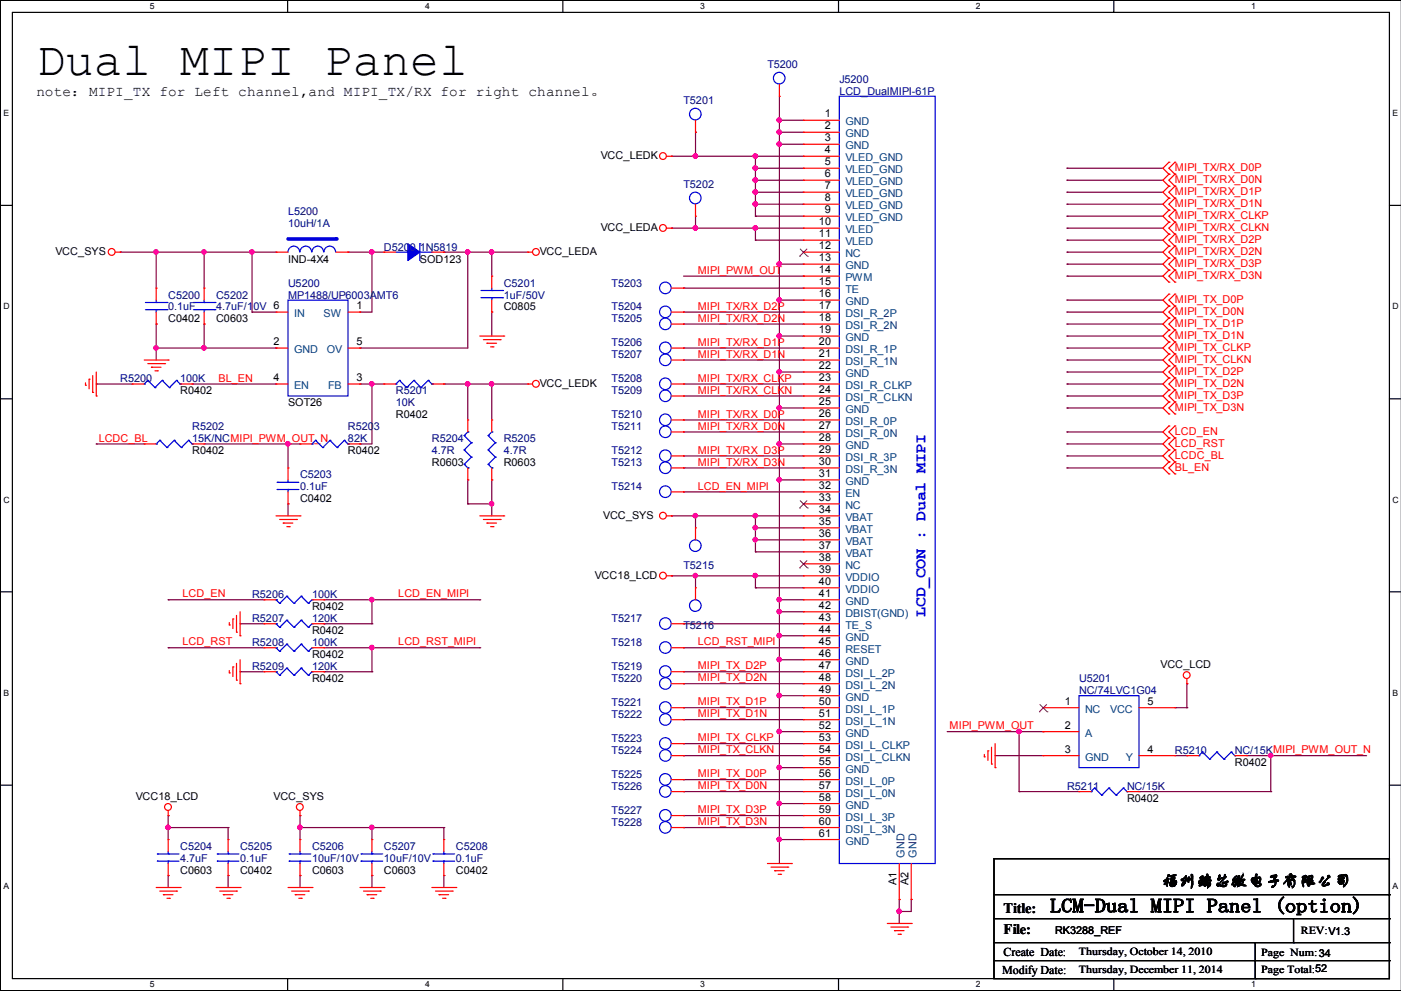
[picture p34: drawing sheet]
<svg xmlns="http://www.w3.org/2000/svg" width="297mm" height="210mm" viewBox="0 0 297 210" stroke-linecap="round" stroke-linejoin="round" font-family="sans-serif">
<defs><g id="words">
<text font-size="10.2" x="7.7" y="15.8">Dual MIPI Panel</text>
<text font-size="4.1" x="222.6" y="193.3">LCM-Dual MIPI Panel (option)</text>
<text font-size="3.6" x="246.2" y="187.7">福州瑞芯微电子有限公司</text>
<text font-size="3.4" fill="#00f" x="196.2" y="130.6" transform="rotate(-90 196.2 130.6)">LCD_CON : Dual MIPI</text>
<g font-size="3">
<text x="7.7" y="20.3">note：MIPI_TX for Left channel,and MIPI_TX/RX for right channel。</text>
<text x="212.7" y="193.4">Title:</text>
<text x="212.7" y="198">File:</text>
</g>
<g font-size="2.5">
<text x="212.7" y="202.5">Create Date:</text>
<text x="212.4" y="206.3">Modify Date:</text>
</g>
<g font-size="2.3" fill="#000080">
<text x="162.7" y="14.5">T5200</text>
<text x="177.9" y="17.5">J5200</text>
<text x="144.9" y="22.1">T5201</text>
<text x="177.9" y="20.1">LCD_DualMIPI-61P</text>
<text x="144.9" y="39.9">T5202</text>
<text x="61" y="45.5">L5200</text>
<text x="61" y="48">10uH/1A</text>
<text x="81.4" y="53.1">D5200 1N5819</text>
<text x="35.6" y="63.2">C5200</text>
<text x="35.6" y="65.8">0.1uF</text>
<text x="45.8" y="63.2">C5202</text>
<text x="45.8" y="65.8">4.7uF/10V 6</text>
<text x="61" y="60.7">U5200</text>
<text x="61" y="63.2">MP1488/UP6003AMT6</text>
<text x="106.8" y="60.7">C5201</text>
<text x="106.8" y="63.2">1uF/50V</text>
<text x="129.6" y="60.7">T5203</text>
<text x="129.6" y="65.8">T5204</text>
<text x="129.6" y="68.3">T5205</text>
<text x="129.6" y="73.4">T5206</text>
<text x="129.6" y="75.9">T5207</text>
<text x="25.5" y="81">R5200</text>
<text x="38.2" y="81">100K</text>
<text x="83.9" y="83.6">R5201</text>
<text x="129.6" y="81">T5208</text>
<text x="129.6" y="83.6">T5209</text>
<text x="83.9" y="86.1">10K</text>
<text x="129.6" y="88.6">T5210</text>
<text x="40.7" y="91.2">R5202</text>
<text x="40.7" y="93.7">15K/NCMIPI_PWM_OUT_N</text>
<text x="73.7" y="91.2">R5203</text>
<text x="73.7" y="93.7">82K</text>
<text x="91.5" y="93.7">R5204</text>
<text x="106.8" y="93.7">R5205</text>
<text x="129.6" y="91.2">T5211</text>
<text x="63.6" y="101.3">C5203</text>
<text x="91.5" y="96.3">4.7R</text>
<text x="106.8" y="96.3">4.7R</text>
<text x="129.6" y="96.3">T5212</text>
<text x="129.6" y="98.8">T5213</text>
<text x="63.6" y="103.9">0.1uF</text>
<text x="129.6" y="103.9">T5214</text>
<text x="144.9" y="120.7">T5215</text>
<text x="53.4" y="126.7">R5206</text>
<text x="53.4" y="131.8">R5207</text>
<text x="66.1" y="126.7">100K</text>
<text x="66.1" y="131.8">120K</text>
<text x="129.6" y="131.8">T5217</text>
<text x="53.4" y="136.9">R5208</text>
<text x="66.1" y="136.9">100K</text>
<text x="129.6" y="136.9">T5218</text>
<text x="144.9" y="133.3">T5216</text>
<text x="53.4" y="142">R5209</text>
<text x="66.1" y="142">120K</text>
<text x="129.6" y="142">T5219</text>
<text x="129.6" y="149.6">T5221</text>
<text x="129.6" y="144.5">T5220</text>
<text x="228.7" y="144.5">U5201</text>
<text x="228.7" y="147.1">NC/74LVC1G04</text>
<text x="129.6" y="152.1">T5222</text>
<text x="129.6" y="159.8">T5224</text>
<text x="129.6" y="157.2">T5223</text>
<text x="249" y="159.8">R5210</text>
<text x="261.7" y="159.8">NC/15KMIPI_PWM_OUT_N</text>
<text x="129.6" y="167.4">T5226</text>
<text x="129.6" y="164.8">T5225</text>
<text x="226.2" y="167.4">R5211</text>
<text x="238.9" y="167.4">NC/15K</text>
<text x="129.6" y="172.5">T5227</text>
<text x="129.6" y="175">T5228</text>
<text x="38.2" y="180.1">C5204</text>
<text x="38.2" y="182.6">4.7uF</text>
<text x="50.9" y="180.1">C5205</text>
<text x="50.9" y="182.6">0.1uF</text>
<text x="66.1" y="180.1">C5206</text>
<text x="66.1" y="182.6">10uF/10V</text>
<text x="81.4" y="180.1">C5207</text>
<text x="81.4" y="182.6">10uF/10V</text>
<text x="96.6" y="180.1">C5208</text>
<text x="96.6" y="182.6">0.1uF</text>
</g>
<g font-size="2.3">
<text x="174.8" y="24.9">1</text>
<text x="174.8" y="27.4">2</text>
<text x="174.8" y="30">3</text>
<text x="127.3" y="33.8">VCC_LEDK</text>
<text x="174.8" y="32.5">4</text>
<text x="174.8" y="35.1">5</text>
<text x="174.8" y="37.6">6</text>
<text x="174.8" y="40.1">7</text>
<text x="173.6" y="47.8">10</text>
<text x="174.8" y="42.7">8</text>
<text x="174.8" y="45.2">9</text>
<text x="127.3" y="49">VCC_LEDA</text>
<text x="173.6" y="50.3">11</text>
<text x="173.6" y="52.8">12</text>
<text x="11.8" y="54.1">VCC_SYS</text>
<text x="61" y="55.6">IND-4X4</text>
<text x="89" y="55.6">SOD123</text>
<text x="114.4" y="54.1">VCC_LEDA</text>
<text x="173.6" y="55.4">13</text>
<text x="173.6" y="57.9">14</text>
<text x="75.5" y="65.5">1</text>
<text x="106.8" y="65.8">C0805</text>
<text x="173.6" y="60.5">15</text>
<text x="173.6" y="63">16</text>
<text x="173.6" y="65.5">17</text>
<text x="35.6" y="68.3">C0402</text>
<text x="45.8" y="68.3">C0603</text>
<text x="173.6" y="68.1">18</text>
<text x="173.6" y="70.6">19</text>
<text x="58" y="73.2">2</text>
<text x="75.5" y="73.2">5</text>
<text x="173.6" y="73.2">20</text>
<text x="173.6" y="75.7">21</text>
<text x="38.2" y="83.6">R0402</text>
<text x="58" y="80.8">4</text>
<text x="75.5" y="80.8">3</text>
<text x="114.4" y="82">VCC_LEDK</text>
<text x="173.6" y="78.2">22</text>
<text x="173.6" y="80.8">23</text>
<text x="173.6" y="83.3">24</text>
<text x="61" y="86.1">SOT26</text>
<text x="83.9" y="88.6">R0402</text>
<text x="173.6" y="85.9">25</text>
<text x="173.6" y="88.4">26</text>
<text x="173.6" y="90.9">27</text>
<text x="173.6" y="93.5">28</text>
<text x="40.7" y="96.3">R0402</text>
<text x="73.7" y="96.3">R0402</text>
<text x="91.5" y="98.8">R0603</text>
<text x="106.8" y="98.8">R0603</text>
<text x="173.6" y="96">29</text>
<text x="173.6" y="98.6">30</text>
<text x="173.6" y="101.1">31</text>
<text x="63.6" y="106.4">C0402</text>
<text x="173.6" y="103.6">32</text>
<text x="173.6" y="106.2">33</text>
<text x="127.9" y="110">VCC_SYS</text>
<text x="173.6" y="108.7">34</text>
<text x="173.6" y="111.3">35</text>
<text x="173.6" y="113.8">36</text>
<text x="173.6" y="116.3">37</text>
<text x="173.6" y="118.9">38</text>
<text x="126.1" y="122.7">VCC18_LCD</text>
<text x="173.6" y="121.4">39</text>
<text x="173.6" y="124">40</text>
<text x="66.1" y="129.3">R0402</text>
<text x="173.6" y="126.5">41</text>
<text x="173.6" y="129">42</text>
<text x="173.6" y="131.6">43</text>
<text x="66.1" y="134.4">R0402</text>
<text x="173.6" y="134.1">44</text>
<text x="173.6" y="136.7">45</text>
<text x="66.1" y="139.4">R0402</text>
<text x="173.6" y="139.2">46</text>
<text x="173.6" y="141.7">47</text>
<text x="246" y="141.5">VCC_LCD</text>
<text x="66.1" y="144.5">R0402</text>
<text x="173.6" y="144.3">48</text>
<text x="173.6" y="146.8">49</text>
<text x="173.6" y="149.4">50</text>
<text x="225.7" y="149.4">1</text>
<text x="243.2" y="149.4">5</text>
<text x="173.6" y="151.9">51</text>
<text x="173.6" y="154.4">52</text>
<text x="225.7" y="154.4">2</text>
<text x="173.6" y="157">53</text>
<text x="173.6" y="159.5">54</text>
<text x="225.7" y="159.5">3</text>
<text x="243.2" y="159.5">4</text>
<text x="173.6" y="162.1">55</text>
<text x="173.6" y="164.6">56</text>
<text x="173.6" y="167.1">57</text>
<text x="261.7" y="162.3">R0402</text>
<text x="28.8" y="169.4">VCC18_LCD</text>
<text x="58" y="169.4">VCC_SYS</text>
<text x="173.6" y="169.7">58</text>
<text x="173.6" y="172.2">59</text>
<text x="238.9" y="169.9">R0402</text>
<text x="173.6" y="174.8">60</text>
<text x="173.6" y="177.3">61</text>
<text x="38.2" y="185.2">C0603</text>
<text x="50.9" y="185.2">C0402</text>
<text x="66.1" y="185.2">C0603</text>
<text x="81.4" y="185.2">C0603</text>
<text x="96.6" y="185.2">C0402</text>
<text x="190" y="187.5" transform="rotate(-90 190 187.5)">A1</text>
<text x="192.5" y="187.5" transform="rotate(-90 192.5 187.5)">A2</text>
<text x="223.6" y="197.9">RK3288_REF</text>
<text x="275.7" y="198">REV:V1.3</text>
<text x="228.7" y="202.3">Thursday, October 14, 2010</text>
<text x="267.3" y="202.5">Page Num:34</text>
<text x="228.7" y="206.1">Thursday, December 11, 2014</text>
<text x="267.3" y="206.1">Page Total:52</text>
</g>
<g font-size="2.3" fill="#004080">
<text x="179.2" y="26.6">GND</text>
<text x="179.2" y="29.1">GND</text>
<text x="179.2" y="31.7">GND</text>
<text x="179.2" y="34.2">VLED_GND</text>
<text x="179.2" y="36.7">VLED_GND</text>
<text x="179.2" y="39.3">VLED_GND</text>
<text x="179.2" y="41.8">VLED_GND</text>
<text x="179.2" y="44.4">VLED_GND</text>
<text x="179.2" y="46.9">VLED_GND</text>
<text x="179.2" y="49.4">VLED</text>
<text x="179.2" y="52">VLED</text>
<text x="179.2" y="54.5">NC</text>
<text x="179.2" y="57.1">GND</text>
<text x="179.2" y="59.6">PWM</text>
<text x="179.2" y="62.1">TE</text>
<text x="179.2" y="64.7">GND</text>
<text x="62.3" y="67.2">IN</text>
<text x="68.6" y="67.2">SW</text>
<text x="179.2" y="67.2">DSI_R_2P</text>
<text x="179.2" y="69.8">DSI_R_2N</text>
<text x="62.3" y="74.8">GND</text>
<text x="69.3" y="74.8">OV</text>
<text x="179.2" y="72.3">GND</text>
<text x="179.2" y="74.8">DSI_R_1P</text>
<text x="179.2" y="77.4">DSI_R_1N</text>
<text x="62.3" y="82.5">EN</text>
<text x="69.5" y="82.5">FB</text>
<text x="179.2" y="79.9">GND</text>
<text x="179.2" y="82.5">DSI_R_CLKP</text>
<text x="179.2" y="85">DSI_R_CLKN</text>
<text x="179.2" y="87.5">GND</text>
<text x="179.2" y="90.1">DSI_R_0P</text>
<text x="179.2" y="92.6">DSI_R_0N</text>
<text x="179.2" y="95.2">GND</text>
<text x="179.2" y="97.7">DSI_R_3P</text>
<text x="179.2" y="100.2">DSI_R_3N</text>
<text x="179.2" y="102.8">GND</text>
<text x="179.2" y="105.3">EN</text>
<text x="179.2" y="107.9">NC</text>
<text x="179.2" y="110.4">VBAT</text>
<text x="179.2" y="112.9">VBAT</text>
<text x="179.2" y="115.5">VBAT</text>
<text x="179.2" y="118">VBAT</text>
<text x="179.2" y="120.6">NC</text>
<text x="179.2" y="123.1">VDDIO</text>
<text x="179.2" y="125.6">VDDIO</text>
<text x="179.2" y="128.2">GND</text>
<text x="179.2" y="130.7">DBIST(GND)</text>
<text x="179.2" y="133.3">TE_S</text>
<text x="179.2" y="135.8">GND</text>
<text x="179.2" y="138.3">RESET</text>
<text x="179.2" y="140.9">GND</text>
<text x="179.2" y="143.4">DSI_L_2P</text>
<text x="179.2" y="146">DSI_L_2N</text>
<text x="179.2" y="148.5">GND</text>
<text x="179.2" y="151">DSI_L_1P</text>
<text x="179.2" y="153.6">DSI_L_1N</text>
<text x="230" y="151">NC</text>
<text x="235.3" y="151">VCC</text>
<text x="179.2" y="156.1">GND</text>
<text x="179.2" y="158.7">DSI_L_CLKP</text>
<text x="179.2" y="161.2">DSI_L_CLKN</text>
<text x="230" y="161.2">GND</text>
<text x="230" y="156.1">A</text>
<text x="238.6" y="161.2">Y</text>
<text x="179.2" y="163.7">GND</text>
<text x="179.2" y="166.3">DSI_L_0P</text>
<text x="179.2" y="168.8">DSI_L_0N</text>
<text x="179.2" y="171.4">GND</text>
<text x="179.2" y="173.9">DSI_L_3P</text>
<text x="179.2" y="176.4">DSI_L_3N</text>
<text x="179.2" y="179">GND</text>
<text x="191.7" y="181.7" transform="rotate(-90 191.7 181.7)">GND</text>
<text x="194.2" y="181.7" transform="rotate(-90 194.2 181.7)">GND</text>
</g>
<g font-size="2.3" fill="#f00">
<text x="249" y="36.3">MIPI_TX/RX_D0P</text>
<text x="249" y="38.9">MIPI_TX/RX_D0N</text>
<text x="249" y="41.4">MIPI_TX/RX_D1P</text>
<text x="249" y="43.9">MIPI_TX/RX_D1N</text>
<text x="249" y="46.5">MIPI_TX/RX_CLKP</text>
<text x="249" y="49">MIPI_TX/RX_CLKN</text>
<text x="249" y="51.6">MIPI_TX/RX_D2P</text>
<text x="147.9" y="58">MIPI_PWM_OUT</text>
<text x="249" y="56.6">MIPI_TX/RX_D3P</text>
<text x="249" y="54.1">MIPI_TX/RX_D2N</text>
<text x="249" y="59.2">MIPI_TX/RX_D3N</text>
<text x="147.9" y="65.6">MIPI_TX/RX_D2P</text>
<text x="249" y="64.3">MIPI_TX_D0P</text>
<text x="147.9" y="68.2">MIPI_TX/RX_D2N</text>
<text x="249" y="66.8">MIPI_TX_D0N</text>
<text x="249" y="69.3">MIPI_TX_D1P</text>
<text x="249" y="71.9">MIPI_TX_D1N</text>
<text x="147.9" y="73.2">MIPI_TX/RX_D1P</text>
<text x="147.9" y="75.8">MIPI_TX/RX_D1N</text>
<text x="249" y="74.4">MIPI_TX_CLKP</text>
<text x="249" y="77">MIPI_TX_CLKN</text>
<text x="46.3" y="80.9">BL_EN</text>
<text x="147.9" y="83.4">MIPI_TX/RX_CLKN</text>
<text x="147.9" y="80.9">MIPI_TX/RX_CLKP</text>
<text x="249" y="79.5">MIPI_TX_D2P</text>
<text x="249" y="82">MIPI_TX_D2N</text>
<text x="147.9" y="88.5">MIPI_TX/RX_D0P</text>
<text x="249" y="84.6">MIPI_TX_D3P</text>
<text x="249" y="87.1">MIPI_TX_D3N</text>
<text x="20.9" y="93.6">LCDC_BL</text>
<text x="147.9" y="91">MIPI_TX/RX_D0N</text>
<text x="249" y="92.2">LCD_EN</text>
<text x="249" y="94.7">LCD_RST</text>
<text x="147.9" y="96.1">MIPI_TX/RX_D3P</text>
<text x="147.9" y="98.6">MIPI_TX/RX_D3N</text>
<text x="249" y="99.8">BL_EN</text>
<text x="249" y="97.3">LCDC_BL</text>
<text x="147.9" y="103.7">LCD_EN_MIPI</text>
<text x="38.7" y="126.6">LCD_EN</text>
<text x="84.4" y="126.6">LCD_EN_MIPI</text>
<text x="38.7" y="136.7">LCD_RST</text>
<text x="84.4" y="136.7">LCD_RST_MIPI</text>
<text x="147.9" y="136.7">LCD_RST_MIPI</text>
<text x="147.9" y="141.8">MIPI_TX_D2P</text>
<text x="147.9" y="149.4">MIPI_TX_D1P</text>
<text x="147.9" y="144.4">MIPI_TX_D2N</text>
<text x="147.9" y="152">MIPI_TX_D1N</text>
<text x="201.3" y="154.5">MIPI_PWM_OUT</text>
<text x="147.9" y="157.1">MIPI_TX_CLKP</text>
<text x="147.9" y="159.6">MIPI_TX_CLKN</text>
<text x="147.9" y="164.7">MIPI_TX_D0P</text>
<text x="147.9" y="167.2">MIPI_TX_D0N</text>
<text x="147.9" y="172.3">MIPI_TX_D3P</text>
<text x="147.9" y="174.8">MIPI_TX_D3N</text>
</g>
<g font-size="1.8">
<text x="31.8" y="1.9">5</text>
<text x="90.1" y="1.9">4</text>
<text x="148.4" y="1.9">3</text>
<text x="206.8" y="1.9">2</text>
<text x="265.2" y="1.9">1</text>
<text x=".8" y="24.6">E</text>
<text x="295.2" y="24.6">E</text>
<text x=".8" y="65.5">D</text>
<text x="295.2" y="65.5">D</text>
<text x=".8" y="106.5">C</text>
<text x="295.2" y="106.5">C</text>
<text x=".8" y="147.4">B</text>
<text x="295.2" y="147.4">B</text>
<text x=".8" y="188.4">A</text>
<text x="295.2" y="188.4">A</text>
<text x="31.8" y="209.2">5</text>
<text x="90.1" y="209.2">4</text>
<text x="148.4" y="209.2">3</text>
<text x="206.8" y="209.2">2</text>
<text x="265.2" y="209.2">1</text>
</g>
</g></defs>
<path d="M2.6 2.6h291.9v204.7h-291.9zM297 .1h-296.9v209.8h296.9" fill="none" stroke="#000" stroke-width=".25"/>
<g fill="#fff">
<path d="M31.7 .3h1.1v2.1h-1.1z"/>
<path d="M31.7 207.6h1.1v2h-1.1z"/>
</g>
<path d="M61 .1v2.5M61 207.3v2.6" fill="none" stroke="#000" stroke-width=".25"/>
<g fill="#fff">
<path d="M90.1 .3h1v2.1h-1z"/>
<path d="M90.1 207.6h1v2h-1z"/>
</g>
<path d="M119.3 .1v2.5M119.3 207.3v2.6" fill="none" stroke="#000" stroke-width=".25"/>
<g fill="#fff">
<path d="M148.4 .3h1v2.1h-1z"/>
<path d="M148.4 207.6h1v2h-1z"/>
</g>
<path d="M177.7 .1v2.5M177.7 207.3v2.6" fill="none" stroke="#000" stroke-width=".25"/>
<g fill="#fff">
<path d="M206.8 .3h1.1v2.1h-1.1z"/>
<path d="M206.8 207.6h1.1v2h-1.1z"/>
</g>
<path d="M236.1 .1v2.5M236.1 207.3v2.6" fill="none" stroke="#000" stroke-width=".25"/>
<g fill="#fff">
<path d="M265.2 .3h1v2.1h-1z"/>
<path d="M265.2 207.6h1v2h-1z"/>
<path d="M.8 23h1.1v2.1h-1.1z"/>
<path d="M295.1 23h1.2v2.1h-1.2z"/>
<path d="M.8 63.9h1.2v2.1h-1.2z"/>
<path d="M295.1 63.9h1.3v2.1h-1.3z"/>
</g>
<path d="M.1 43.5h2.5M294.5 43.5h2.5" fill="none" stroke="#000" stroke-width=".25"/>
<g fill="#fff">
<path d="M.8 104.9h1.2v2h-1.2z"/>
<path d="M295.1 104.9h1.3v2h-1.3z"/>
</g>
<path d="M.1 84.5h2.5M294.5 84.5h2.5" fill="none" stroke="#000" stroke-width=".25"/>
<g fill="#fff">
<path d="M.8 145.8h1.1v2h-1.1z"/>
<path d="M295.1 145.8h1.2v2h-1.2z"/>
</g>
<path d="M.1 125.4h2.5M294.5 125.4h2.5" fill="none" stroke="#000" stroke-width=".25"/>
<g fill="#fff">
<path d="M.8 186.8h1.1v2h-1.1z"/>
<path d="M295.1 186.8h1.1v2h-1.1z"/>
</g>
<g fill="none" stroke="#000" stroke-width=".25">
<path d="M.1 166.4h2.5M294.5 166.4h2.5M210.7 181.9h83.8v25.4h-83.8zM210.7 189.6h83.8M210.7 194.6h83.8M210.7 199.7h83.8M266 199.7v7.6M274.2 199.7h.1M274.2 194.6v5.1M294.5 189.6h.1M294.5 194.6h.1M294.5 199.7h.1"/>
<path d="M210.7 203.5h83.8M266 207.3h.1M294.5 203.5h.1"/>
</g>
<g fill="none" stroke="#800040" stroke-width=".25">
<path d="M142.3 33.1h.1M142.3 33.1h28M147.4 33.1h.1M147.4 28h.1M147.4 28v5.1M160.1 35.6h.1M160.1 33.1h.1M160.1 38.2h.1M160.1 33.1v12.7M160.1 35.6h10.2M160.1 38.2h10.2M165.2 25.5h.1"/>
<path d="M165.2 30.6h.1M165.2 28h.1M165.2 25.5h5.1M165.2 20.4v162.6M165.2 28h5.1M165.2 30.6h5.1M226.1 38.2h.1M226.1 35.6h.1M226.1 35.6h20.4M226.1 38.2h20.4M25.5 53.4h.1M25.5 53.4h33"/>
<path d="M33.1 53.4h.1M33.1 53.4v7.6M43.3 53.4h.1M43.3 53.4v7.6M53.4 53.4h.1M53.4 53.4v12.7M73.7 53.4h.1M73.7 53.4h7.7M78.8 53.4h.1M78.8 53.4v12.7h-2.5M94.1 53.4h.1M94.1 53.4h17.7"/>
<path d="M99.1 53.4h.1M99.1 53.4v20.3h-22.8M104.2 53.4h.1M104.2 53.4v5.1M142.3 48.3h.1M142.3 48.3h28M144.9 58.5h25.4M147.4 48.3h.1M147.4 45.8v2.5M160.1 50.9h.1M160.1 48.3h.1M160.1 45.8h.1"/>
<path d="M160.1 43.3h.1M160.1 40.7h.1M160.1 50.9h10.2M160.1 48.3v2.6M160.1 45.8h10.2M160.1 43.3h10.2M160.1 40.7h10.2M165.2 56h.1M165.2 56h5.1M170.3 58.5h.1M226.1 40.7h.1M226.1 43.3h.1"/>
<path d="M226.1 45.8h.1M226.1 48.3h.1M226.1 56h.1M226.1 53.4h.1M226.1 58.5h.1M226.1 50.9h.1M226.1 56h20.4M226.1 50.9h20.4M226.1 48.3h20.4M226.1 45.8h20.4M226.1 43.3h20.4M226.1 40.7h20.4"/>
<path d="M226.1 53.4h20.4M226.1 58.5h20.4M33.1 73.7h.1M33.1 68.7h.1M33.1 73.7h25.4M33.1 68.7v7.6M43.3 68.7h.1M43.3 68.7v5M53.4 66.1h.1M53.4 66.1h5.1M58.5 73.7h.1M76.3 66.1h.1"/>
<path d="M76.3 73.7h.1M104.2 66.1h.1M104.2 66.1v5.1M144.9 61h.1M144.9 68.7h.1M144.9 66.1h.1M144.9 73.7h.1M144.9 76.3h.1M144.9 61h25.4M144.9 68.7h25.4M144.9 66.1h25.4M144.9 73.7h25.4"/>
<path d="M144.9 76.3h25.4M165.2 71.2h.1M165.2 78.8h.1M165.2 63.6h.1M165.2 78.8h5.1M165.2 63.6h5.1M165.2 71.2h5.1M226.1 68.7h.1M226.1 66.1h.1M226.1 73.7h.1M226.1 71.2h.1M226.1 63.6h.1"/>
<path d="M226.1 76.3h.1M226.1 78.8h.1M226.1 78.8h20.4M226.1 63.6h20.4M226.1 71.2h20.4M226.1 68.7h20.4M226.1 66.1h20.4M226.1 73.7h20.4M226.1 76.3h20.4M20.4 81.4h.1M20.4 94.1h.1M20.4 94.1h10.2"/>
<path d="M20.4 81.4h7.6M40.7 81.4h.1M40.7 81.4h17.8M43.3 94.1h20.3M61 94.1h.1M61 94.1v5M76.3 94.1h.1M76.3 81.4h.1M76.3 81.4h5.1M78.8 81.4h.1M78.8 81.4v12.7h-2.5M94.1 81.4h.1"/>
<path d="M94.1 81.4h17.7M99.1 81.4h.1M99.1 81.4v7.6M104.2 81.4h.1M104.2 81.4v7.6M144.9 83.9h.1M144.9 91.5h.1M144.9 89h.1M144.9 96.6h.1M144.9 99.1h.1M144.9 81.4h.1M144.9 91.5h25.4"/>
<path d="M144.9 81.4h25.4M144.9 83.9h25.4M144.9 96.6h25.4M144.9 99.1h25.4M144.9 89h25.4M165.2 86.4h.1M165.2 94.1h.1M165.2 86.4h5.1M165.2 94.1h5.1M226.1 91.5h.1M226.1 94.1h.1M226.1 86.4h.1"/>
<path d="M226.1 81.4h.1M226.1 83.9h.1M226.1 96.6h.1M226.1 99.1h.1M226.1 86.4h20.4M226.1 94.1h20.4M226.1 91.5h20.4M226.1 81.4h20.4M226.1 83.9h20.4M226.1 96.6h20.4M226.1 99.1h20.4M61 106.8h.1"/>
<path d="M61 106.8v2.5M99.1 106.8h.1M99.1 101.7h.1M99.1 106.8h5.1M99.1 101.7v5.1M104.2 101.7h.1M104.2 106.8h.1M104.2 101.7v7.6M142.3 109.3h.1M142.3 109.3h28M144.9 104.2h.1M144.9 104.2h25.4"/>
<path d="M147.4 109.3h.1M147.4 109.3v2.5M160.1 116.9h.1M160.1 114.4h.1M160.1 109.3h.1M160.1 111.8h.1M160.1 109.3v7.6M160.1 116.9h10.2M160.1 114.4h10.2M160.1 111.8h10.2M165.2 101.7h.1M165.2 101.7h5.1"/>
<path d="M35.6 127.1h.1M35.6 137.2h.1M35.6 127.1h20.4M35.6 137.2h20.4M50.9 132.2h.1M50.9 132.2h5.1M68.7 132.2h.1M68.7 127.1h33M68.7 137.2h33M68.7 132.2h10.1M78.8 127.1h.1M78.8 132.2h.1"/>
<path d="M78.8 137.2h.1M78.8 127.1v5.1M78.8 137.2v5.1M101.7 127.1h.1M101.7 137.2h.1M142.3 122h.1M142.3 122h28M144.9 137.2h.1M144.9 132.2h.1M144.9 137.2h25.4M144.9 132.2h25.4M147.4 122h.1"/>
<path d="M147.4 122v2.5M160.1 122h.1M160.1 124.5h.1M160.1 122v2.5M160.1 124.5h10.2M165.2 139.8h.1M165.2 129.6h.1M165.2 127.1h.1M165.2 134.7h.1M165.2 129.6h5.1M165.2 127.1h5.1M165.2 134.7h5.1"/>
<path d="M165.2 139.8h5.1M50.9 142.3h.1M50.9 142.3h5.1M68.7 142.3h.1M68.7 142.3h10.1M78.8 142.3h.1M144.9 157.6h.1M144.9 149.9h.1M144.9 152.5h.1M144.9 144.9h.1M144.9 142.3h.1M144.9 142.3h25.4"/>
<path d="M144.9 157.6h25.4M144.9 149.9h25.4M144.9 152.5h25.4M144.9 144.9h25.4M165.2 147.4h.1M165.2 155h.1M165.2 147.4h5.1M165.2 155h5.1M200.7 155h20.4M216 155h.1M216 155v12.7M221.1 155h.1"/>
<path d="M249 149.9h2.5M251.5 144.9h.1M251.5 149.9h.1M251.5 144.9v5M35.6 175.3h.1M35.6 172.8h.1M35.6 175.3h12.7M35.6 172.8v5.1M48.3 175.3h.1M48.3 175.3v2.6M63.6 175.3h.1M63.6 172.8h.1"/>
<path d="M63.6 175.3h30.5M63.6 172.8v5.1M78.8 175.3h.1M78.8 175.3v2.6M94.1 175.3h.1M94.1 175.3v2.6M144.9 172.8h.1M144.9 175.3h.1M144.9 165.2h.1M144.9 167.7h.1M144.9 160.1h.1M144.9 175.3h25.4"/>
<path d="M144.9 172.8h25.4M144.9 165.2h25.4M144.9 167.7h25.4M144.9 160.1h25.4M165.2 170.3h.1M165.2 177.9h.1M165.2 162.6h.1M165.2 177.9h5.1M165.2 162.6h5.1M165.2 170.3h5.1M210.9 160.1h.1M210.9 160.1h10.2"/>
<path d="M216 167.7h.1M216 167.7h12.7M241.4 167.7h27.9M249 160.1h2.5M251.5 160.1h.1M264.2 160.1h25.4M269.3 167.7h.1M269.3 160.1h.1M269.3 160.1v7.6M35.6 185.5h.1M35.6 185.5v2.5M48.3 185.5h.1"/>
<path d="M48.3 185.5v2.5M63.6 185.5h.1M63.6 185.5v2.5M78.8 185.5h.1M78.8 185.5v2.5M94.1 185.5h.1M94.1 185.5v2.5M190.6 193.1h.1M190.6 190.6h.1M190.6 190.6v5.1M193.1 190.6h.1M193.1 190.6v2.5h-2.5"/>
</g>
<g fill="#f0f" stroke="#f0f" stroke-width=".25">
<circle cx="165.1" cy="25.4" r=".47"/>
<circle cx="165.1" cy="177.8" r=".47"/>
<circle cx="190.5" cy="193.1" r=".47"/>
<circle cx="165.1" cy="147.4" r=".47"/>
<circle cx="165.1" cy="162.6" r=".47"/>
<circle cx="165.1" cy="155" r=".47"/>
<circle cx="165.1" cy="170.2" r=".47"/>
<circle cx="165.1" cy="127" r=".47"/>
<circle cx="165.1" cy="101.6" r=".47"/>
<circle cx="165.1" cy="134.7" r=".47"/>
<circle cx="165.1" cy="129.6" r=".47"/>
<circle cx="165.1" cy="139.7" r=".47"/>
<circle cx="165.1" cy="86.4" r=".47"/>
<circle cx="165.1" cy="78.8" r=".47"/>
<circle cx="165.1" cy="94" r=".47"/>
<circle cx="165.1" cy="55.9" r=".47"/>
<circle cx="165.1" cy="30.5" r=".47"/>
<circle cx="165.1" cy="28" r=".47"/>
<circle cx="165.1" cy="63.5" r=".47"/>
<circle cx="165.1" cy="71.2" r=".47"/>
<circle cx="160.1" cy="48.3" r=".47"/>
<circle cx="147.4" cy="48.3" r=".47"/>
<circle cx="160.1" cy="35.6" r=".47"/>
<circle cx="160.1" cy="33.1" r=".47"/>
<circle cx="147.4" cy="33.1" r=".47"/>
<circle cx="160.1" cy="43.2" r=".47"/>
<circle cx="160.1" cy="40.7" r=".47"/>
<circle cx="160.1" cy="38.1" r=".47"/>
<circle cx="160.1" cy="122" r=".47"/>
<circle cx="147.4" cy="122" r=".47"/>
<circle cx="160.1" cy="114.3" r=".47"/>
<circle cx="160.1" cy="109.3" r=".47"/>
<circle cx="147.4" cy="109.3" r=".47"/>
<circle cx="160.1" cy="111.8" r=".47"/>
<circle cx="35.6" cy="175.3" r=".47"/>
<circle cx="78.8" cy="175.3" r=".47"/>
<circle cx="63.5" cy="175.3" r=".47"/>
<circle cx="78.8" cy="81.3" r=".47"/>
<circle cx="104.2" cy="81.3" r=".47"/>
<circle cx="78.8" cy="53.4" r=".47"/>
<circle cx="99.1" cy="81.3" r=".47"/>
<circle cx="104.2" cy="53.4" r=".47"/>
<circle cx="53.4" cy="53.4" r=".47"/>
<circle cx="99.1" cy="53.4" r=".47"/>
<circle cx="104.2" cy="106.7" r=".47"/>
<circle cx="61" cy="94" r=".47"/>
<circle cx="43.2" cy="53.4" r=".47"/>
<circle cx="33.1" cy="53.4" r=".47"/>
<circle cx="43.2" cy="73.7" r=".47"/>
<circle cx="33.1" cy="73.7" r=".47"/>
<circle cx="78.8" cy="127" r=".47"/>
<circle cx="78.8" cy="137.2" r=".47"/>
<circle cx="215.9" cy="155" r=".47"/>
<circle cx="269.3" cy="160.1" r=".47"/>
</g>
<g fill="none" stroke="#f00" stroke-width=".25">
<path d="M165.2 17.9v2.5M141.3 33.1h1M142.3 33.1h.1M147.4 28h.1M147.4 25.5v2.5M165.2 20.4h.1M170.3 25.5h.1M170.3 28h.1M170.3 30.6h.1M170.3 33.1h.1M170.3 35.6h.1M170.3 38.2h.1"/>
<path d="M170.3 33.1h7.6M170.3 25.5h7.6M170.3 28h7.6M170.3 30.6h7.6M170.3 35.6h7.6M170.3 38.2h7.6M247.7 34.4h.1M247.7 36.9h.1M247.7 39.5h.1M247.7 34.4l-1.2 1.2 1.2 1.3M247.7 36.9l-1.2 1.3 1.2 1.3M247.7 39.5l-1.2 1.2 1.2 1.3"/>
<path d="M249 36.9h.1M249 34.4h.1M249 39.5h.1M249 34.4l-1.3 1.2 1.3 1.3M249 36.9l-1.3 1.3 1.3 1.3M249 39.5l-1.3 1.2 1.3 1.3M24.5 53.4h1M25.5 53.4h.1M81.4 53.4h.1M81.4 53.4h2.5M91.5 53.4h2.6M94.1 53.4h.1"/>
<path d="M104.2 58.5h.1M104.2 58.5v2.5M111.8 53.4h.1M111.8 53.4h1.1M141.3 48.3h1M142.3 48.3h.1M147.4 45.8h.1M147.4 43.3v2.5M170.3 40.7h.1M170.3 43.3h.1M170.3 45.8h.1M170.3 48.3h.1"/>
<path d="M170.3 50.9h.1M170.3 53.4h.1M170.3 56h.1M170.3 58.5h.1M170.3 48.3h7.6M170.3 53.4h7.6M170.3 40.7h7.6M170.3 43.3h7.6M170.3 45.8h7.6M170.3 50.9h7.6M170.3 56h7.6M170.3 58.5h7.6"/>
<path d="M247.7 42h.1M247.7 44.5h.1M247.7 47.1h.1M247.7 49.6h.1M247.7 52.2h.1M247.7 54.7h.1M247.7 57.2h.1M247.7 59.8h.1M247.7 42l-1.2 1.3 1.2 1.2M247.7 44.5l-1.2 1.3 1.2 1.3M247.7 47.1l-1.2 1.2 1.2 1.3M247.7 49.6l-1.2 1.3 1.2 1.3"/>
<path d="M247.7 54.7l-1.2 1.3 1.2 1.2M247.7 52.2l-1.2 1.2 1.2 1.3M247.7 57.2l-1.2 1.3 1.2 1.3M249 42h.1M249 44.5h.1M249 47.1h.1M249 49.6h.1M249 52.2h.1M249 57.2h.1M249 54.7h.1M249 59.8h.1M249 42l-1.3 1.3 1.3 1.2"/>
<path d="M249 44.5l-1.3 1.3 1.3 1.3M249 47.1l-1.3 1.2 1.3 1.3M249 49.6l-1.3 1.3 1.3 1.3M249 54.7l-1.3 1.3 1.3 1.2M249 52.2l-1.3 1.2 1.3 1.3M249 57.2l-1.3 1.3 1.3 1.3M19.6 79.6v3.5M20.4 78.8v5.1M30.6 76.3h5M31.3 77h3.6M32.1 77.8h.1M32.1 77.8h2"/>
<path d="M32.9 78.6h.5M33.4 78.6h.1M34.9 77h.1M35.6 76.3h.1M43.3 61h.1M43.3 68.7h.1M43.3 61v2.6M43.3 66.1v2.6M58.5 73.7h.1M58.5 66.1h.1M58.5 73.7h2.5M58.5 66.1h2.5"/>
<path d="M73.7 73.7h2.6M73.7 66.1h2.6M76.3 66.1h.1M76.3 73.7h.1M101.7 71.2h5.1M102.4 72h3.6M103.2 72.7h.1M103.2 72.7h2M104 73.5h.5M104.2 66.1h.1M104.2 63.6v2.5M104.5 73.5h.1"/>
<path d="M106 72h.1M106.8 71.2h.1M142.3 73.7h2.6M142.3 61h2.6M142.3 68.7h2.6M142.3 66.1h2.6M144.9 73.7h.1M144.9 61h.1M144.9 68.7h.1M144.9 66.1h.1M170.3 61h.1M170.3 63.6h.1"/>
<path d="M170.3 66.1h.1M170.3 68.7h.1M170.3 71.2h.1M170.3 73.7h.1M170.3 76.3h.1M170.3 78.8h.1M170.3 71.2h7.6M170.3 76.3h7.6M170.3 73.7h7.6M170.3 61h7.6M170.3 68.7h7.6M170.3 66.1h7.6"/>
<path d="M170.3 63.6h7.6M170.3 78.8h7.6M247.7 62.3h.1M247.7 64.9h.1M247.7 67.4h.1M247.7 69.9h.1M247.7 72.5h.1M247.7 75h.1M247.7 77.6h.1M247.7 62.3l-1.2 1.3 1.2 1.3M247.7 64.9l-1.2 1.2 1.2 1.3M247.7 67.4l-1.2 1.3 1.2 1.2"/>
<path d="M247.7 69.9l-1.2 1.3 1.2 1.3M247.7 72.5l-1.2 1.2 1.2 1.3M247.7 75l-1.2 1.3 1.2 1.3M247.7 77.6l-1.2 1.2 1.2 1.3M249 64.9h.1M249 62.3h.1M249 67.4h.1M249 69.9h.1M249 72.5h.1M249 75h.1M249 77.6h.1M249 62.3l-1.3 1.3 1.3 1.3"/>
<path d="M249 64.9l-1.3 1.2 1.3 1.3M249 67.4l-1.3 1.3 1.3 1.2M249 69.9l-1.3 1.3 1.3 1.3M249 72.5l-1.3 1.2 1.3 1.3M249 75l-1.3 1.3 1.3 1.3M249 77.6l-1.3 1.2 1.3 1.3M18.1 81.6h.1M18.1 81.1v.5M18.9 80.3h.1M18.9 80.3v2.1M19.6 83.1h.1M20.4 83.9h.1"/>
<path d="M28 81.4h.1M28 81.4h2.6M30.6 94.1h.1M30.6 94.1h2.5M38.2 81.4h2.5M40.7 81.4h.1M40.7 94.1h2.6M43.3 94.1h.1M58.5 81.4h.1M58.5 81.4h2.5M61 99.1h.1M61 99.1v2.6"/>
<path d="M73.7 81.4h2.6M76.3 81.4h.1M81.4 81.4h.1M81.4 81.4h2.5M91.5 81.4h2.6M94.1 81.4h.1M99.1 89h.1M99.1 89v2.5M99.1 99.1v2.6M104.2 89h.1M104.2 89v2.5M104.2 99.1v2.6"/>
<path d="M111.8 81.4h.1M111.8 81.4h1.1M142.3 81.4h2.6M142.3 96.6h2.6M142.3 99.1h2.6M142.3 89h2.6M142.3 91.5h2.6M144.9 96.6h.1M144.9 99.1h.1M144.9 81.4h.1M144.9 89h.1M144.9 91.5h.1"/>
<path d="M170.3 81.4h.1M170.3 83.9h.1M170.3 86.4h.1M170.3 89h.1M170.3 91.5h.1M170.3 94.1h.1M170.3 96.6h.1M170.3 99.1h.1M170.3 81.4h7.6M170.3 94.1h7.6M170.3 96.6h7.6M170.3 99.1h7.6"/>
<path d="M170.3 83.9h7.6M170.3 86.4h7.6M170.3 89h7.6M170.3 91.5h7.6M247.7 97.9h.1M247.7 80.1h.1M247.7 82.6h.1M247.7 85.2h.1M247.7 87.7h.1M247.7 90.3h.1M247.7 92.8h.1M247.7 95.3h.1"/>
<path d="M247.7 97.9l-1.2 1.2 1.2 1.3M247.7 80.1l-1.2 1.3 1.2 1.2M247.7 82.6l-1.2 1.3 1.2 1.3M247.7 85.2l-1.2 1.2 1.2 1.3M247.7 90.3l-1.2 1.2 1.2 1.3M247.7 92.8l-1.2 1.3 1.2 1.2M247.7 95.3l-1.2 1.3 1.2 1.3M249 97.9h.1M249 80.1h.1M249 82.6h.1M249 85.2h.1M249 87.7h.1"/>
<path d="M249 92.8h.1M249 90.3h.1M249 95.3h.1M249 97.9l-1.3 1.2 1.3 1.3M249 80.1l-1.3 1.3 1.3 1.2M249 82.6l-1.3 1.3 1.3 1.3M249 85.2l-1.3 1.2 1.3 1.3M249 90.3l-1.3 1.2 1.3 1.3M249 92.8l-1.3 1.3 1.3 1.2M249 95.3l-1.3 1.3 1.3 1.3M58.5 109.3h5.1M59.3 110.1h3.5"/>
<path d="M60 110.8h.1M60 110.8h2.1M60.8 111.6h.5M61 106.8h.1M61 104.2v2.6M61.3 111.6h.1M62.8 110.1h.1M63.6 109.3h.1M99.1 101.7h.1M101.7 109.3h5.1M102.4 110.1h3.6M103.2 110.8h.1"/>
<path d="M103.2 110.8h2M104 111.6h.5M104.2 101.7h.1M104.5 111.6h.1M106 110.1h.1M106.8 109.3h.1M141.3 109.3h1M142.3 109.3h.1M142.3 104.2h2.6M144.9 104.2h.1M147.4 111.8h.1M147.4 111.8v2.6"/>
<path d="M170.3 101.7h.1M170.3 104.2h.1M170.3 106.8h.1M170.3 109.3h.1M170.3 111.8h.1M170.3 114.4h.1M170.3 116.9h.1M170.3 119.5h.1M170.3 109.3h7.6M170.3 101.7h7.6M170.3 104.2h7.6M170.3 106.8h7.6"/>
<path d="M170.3 111.8h7.6M170.3 114.4h7.6M170.3 116.9h7.6M170.3 119.5h7.6M247.7 100.4h.1M249 100.4h.1M48.6 132.4h.1M48.6 131.9v.5M49.4 131.1h.1M49.4 131.1v2.1M50.1 133.9h.1M50.1 130.4v3.5"/>
<path d="M50.9 134.7h.1M50.9 129.6v5.1M50.9 139.8v5.1M56 137.2h.1M56 127.1h.1M56 132.2h.1M56 137.2h2.5M56 132.2h2.5M56 127.1h2.5M66.1 137.2h2.6M66.1 132.2h2.6M66.1 127.1h2.6"/>
<path d="M68.7 137.2h.1M68.7 127.1h.1M68.7 132.2h.1M141.3 122h1M142.3 122h.1M142.3 137.2h2.6M142.3 132.2h2.6M144.9 132.2h.1M144.9 137.2h.1M147.4 124.5h.1M147.4 124.5v2.6M170.3 122h.1"/>
<path d="M170.3 124.5h.1M170.3 127.1h.1M170.3 129.6h.1M170.3 132.2h.1M170.3 134.7h.1M170.3 137.2h.1M170.3 139.8h.1M170.3 122h7.6M170.3 137.2h7.6M170.3 132.2h7.6M170.3 127.1h7.6M170.3 124.5h7.6"/>
<path d="M170.3 129.6h7.6M170.3 134.7h7.6M170.3 139.8h7.6M48.6 142.6h.1M48.6 142.1v.5M49.4 141.3h.1M49.4 141.3v2M50.1 144.1h.1M50.1 140.5v3.6M50.9 144.9h.1M56 142.3h.1M56 142.3h2.5"/>
<path d="M66.1 142.3h2.6M68.7 142.3h.1M142.3 152.5h2.6M142.3 149.9h2.6M142.3 144.9h2.6M142.3 142.3h2.6M144.9 152.5h.1M144.9 149.9h.1M144.9 144.9h.1M144.9 142.3h.1M170.3 142.3h.1M170.3 144.9h.1"/>
<path d="M170.3 147.4h.1M170.3 149.9h.1M170.3 152.5h.1M170.3 155h.1M170.3 157.6h.1M170.3 152.5h7.6M170.3 149.9h7.6M170.3 155h7.6M170.3 144.9h7.6M170.3 142.3h7.6M170.3 147.4h7.6M170.3 157.6h7.6"/>
<path d="M208.6 159.9v.5M209.4 159.1h.1M209.4 159.1v2M210.1 158.3v3.6M210.9 157.6v5M221.1 149.9h.1M221.1 155h.1M221.1 149.9h7.6M221.1 155h7.6M241.4 149.9h7.6M249 149.9h.1M251.5 144.9h.1"/>
<path d="M251.5 143.8v1.1M35.6 172.8h.1M35.6 177.9h.1M35.6 171.8v1M35.6 177.9v2.5M48.3 177.9h.1M48.3 177.9v2.5M63.6 172.8h.1M63.6 177.9h.1M63.6 171.8v1M63.6 177.9v2.5M94.1 177.9h.1"/>
<path d="M94.1 177.9v2.5M142.3 167.7h2.6M142.3 160.1h2.6M142.3 172.8h2.6M142.3 175.3h2.6M144.9 167.7h.1M144.9 160.1h.1M144.9 172.8h.1M144.9 175.3h.1M170.3 160.1h.1M170.3 162.6h.1M170.3 165.2h.1"/>
<path d="M170.3 167.7h.1M170.3 170.3h.1M170.3 172.8h.1M170.3 175.3h.1M170.3 177.9h.1M170.3 167.7h7.6M170.3 160.1h7.6M170.3 162.6h7.6M170.3 165.2h7.6M170.3 170.3h7.6M170.3 172.8h7.6M170.3 175.3h7.6"/>
<path d="M170.3 177.9h7.6M208.6 160.4h.1M210.1 161.9h.1M210.9 162.6h.1M221.1 160.1h.1M221.1 160.1h7.6M228.7 167.7h.1M228.7 167.7h2.5M238.8 167.7h2.6M241.4 167.7h.1M241.4 160.1h7.6M249 160.1h.1"/>
<path d="M251.5 160.1h.1M251.5 160.1h2.6M261.7 160.1h2.5M264.2 160.1h.1M33.1 188h5.1M33.9 188.8h3.5M34.6 189.6h.1M34.6 189.6h2.1M35.4 190.3h.5M35.6 185.5h.1M35.6 183v2.5M35.9 190.3h.1"/>
<path d="M37.4 188.8h.1M38.2 188h.1M45.8 188h5.1M46.6 188.8h3.5M47.3 189.6h.1M47.3 189.6h2.1M48.1 190.3h.5M48.3 185.5h.1M48.3 183v2.5M48.6 190.3h.1M50.1 188.8h.1M50.9 188h.1"/>
<path d="M61 188h5.1M61.8 188.8h3.6M62.6 189.6h.1M62.6 189.6h2M63.3 190.3h.5M63.6 185.5h.1M63.6 183v2.5M63.8 190.3h.1M65.4 188.8h.1M66.1 188h.1M76.3 188h5.1M77 188.8h3.6"/>
<path d="M77.8 189.6h.1M77.8 189.6h2M78.6 190.3h.5M79.1 190.3h.1M80.6 188.8h.1M81.4 188h.1M91.5 188h5.1M92.3 188.8h3.5M93 189.6h.1M93 189.6h2.1M93.8 190.3h.5M94.1 185.5h.1"/>
<path d="M94.1 183v2.5M94.3 190.3h.1M95.8 188.8h.1M96.6 188h.1M162.6 183h5.1M163.4 183.7h3.6M164.2 184.5h.1M164.2 184.5h2M164.9 185.3h.5M165.4 185.3h.1M167 183.7h.1M167.7 183h.1"/>
<path d="M188 195.7h5.1M188.8 196.4h3.6M189.6 197.2h.1M189.6 197.2h2M190.3 198h.5M190.6 190.6h.1M190.6 183v7.6M190.8 198h.1M192.4 196.4h.1M193.1 195.7h.1M193.1 190.6h.1M193.1 183v7.6"/>
<circle cx="140.5" cy="33.1" r=".72"/>
<circle cx="23.7" cy="53.4" r=".72"/>
<circle cx="113.6" cy="53.4" r=".72"/>
<circle cx="140.5" cy="48.3" r=".72"/>
<circle cx="113.6" cy="81.3" r=".72"/>
<circle cx="140.5" cy="109.3" r=".72"/>
<circle cx="140.5" cy="122" r=".72"/>
<circle cx="251.5" cy="143" r=".72"/>
<circle cx="35.6" cy="171" r=".72"/>
<circle cx="63.5" cy="171" r=".72"/>
</g>
<g fill="none" stroke="#00f" stroke-width=".25">
<path d="M177.9 20.4h20.3v162.6h-20.3zM61 53.4a1.23 1.23 0 0 1 1.3-1.2 1.23 1.23 0 0 1 1.2 1.2M63.6 53.4a1.23 1.23 0 0 1 1.2-1.2 1.23 1.23 0 0 1 1.2 1.2M66.1 53.4a1.23 1.23 0 0 1 1.3-1.2 1.23 1.23 0 0 1 1.2 1.2M68.7 53.4a1.23 1.23 0 0 1 1.2-1.2 1.23 1.23 0 0 1 1.2 1.2M83.9 53.4h2.5M86.4 53.4h.1M89 51.6h.1M89 51.6v3.6M89 53.4h2.5M91.5 53.4h.1M41 65.6h4.6"/>
<path d="M41 64.1h4.6M43.3 64.1h.1M43.3 65.6h.1M43.3 63.6v.5M43.3 65.6v.5M45.6 65.6h.1M45.6 64.1h.1M61 63.6h12.7v20.3h-12.7zM101.9 63.1h4.6M101.9 61.6h4.6M104.2 61.6h.1M104.2 63.1h.1"/>
<path d="M104.2 61v.6M104.2 63.1v.5M106.5 63.1h.1M106.5 61.6h.1M30.6 81.4h.1M31.3 80.6h.1M31.3 80.6l-.7 .8M31.3 80.6l1.6 1.5M32.9 82.1h.1M33.1 94.1h.1M33.9 93.3h.1M33.9 93.3l-.8 .8"/>
<path d="M33.9 93.3l1.5 1.5M34.4 80.6h.1M34.4 80.6l-1.5 1.5M34.4 80.6l1.5 1.5M35.4 94.8h.1M35.9 82.1h.1M36.9 93.3h.1M36.9 93.3l-1.5 1.5M36.9 93.3l1.5 1.5M37.4 80.6h.1M37.4 80.6l-1.5 1.5M37.4 80.6l.8 .8"/>
<path d="M38.2 81.4h.1M38.4 94.8h.1M40 93.3h.1M40 93.3l-1.6 1.5M40 93.3l.7 .8M40.7 94.1h.1M83.9 81.4h.1M84.7 80.6h.1M84.7 80.6l-.8 .8M84.7 80.6l1.5 1.5M86.2 82.1h.1M87.7 80.6h.1"/>
<path d="M87.7 80.6l-1.5 1.5M87.7 80.6l1.5 1.5M89.2 82.1h.1M90.8 80.6h.1M90.8 80.6l-1.6 1.5M90.8 80.6l.7 .8M91.5 81.4h.1M98.4 92.3h.1M98.4 95.3h.1M98.4 98.4h.1M98.4 92.3l1.5 1.5M98.4 95.3l1.5 1.6"/>
<path d="M98.4 98.4l.7 .7M99.1 99.1h.1M99.1 91.5h.1M99.1 91.5l-.7 .8M99.9 93.8h.1M99.9 96.9h.1M99.9 93.8l-1.5 1.5M99.9 96.9l-1.5 1.5M103.5 92.3h.1M103.5 95.3h.1M103.5 98.4h.1M103.5 92.3l1.5 1.5"/>
<path d="M103.5 95.3l1.5 1.6M103.5 98.4l.7 .7M104.2 99.1h.1M104.2 91.5h.1M104.2 91.5l-.7 .8M105 93.8h.1M105 96.9h.1M105 93.8l-1.5 1.5M105 96.9l-1.5 1.5M58.8 102.2h.1M58.8 103.7h.1M58.8 102.2h4.5"/>
<path d="M58.8 103.7h4.5M61 103.7h.1M61 102.2h.1M61 101.7v.5M61 103.7v.5M58.5 137.2h.1M58.5 127.1h.1M58.5 132.2h.1M58.5 137.2l.8 .8M58.5 127.1l.8 .7M58.5 132.2l.8 .7M59.3 138h.1"/>
<path d="M59.3 127.8h.1M59.3 132.9h.1M60.8 136.5h.1M60.8 126.3h.1M60.8 131.4h.1M60.8 136.5l1.5 1.5M60.8 136.5l-1.5 1.5M60.8 126.3l1.5 1.5M60.8 126.3l-1.5 1.5M60.8 131.4l1.5 1.5M60.8 131.4l-1.5 1.5M62.3 138h.1"/>
<path d="M62.3 127.8h.1M62.3 132.9h.1M63.8 136.5h.1M63.8 126.3h.1M63.8 131.4h.1M63.8 136.5l1.6 1.5M63.8 136.5l-1.5 1.5M63.8 126.3l1.6 1.5M63.8 126.3l-1.5 1.5M63.8 131.4l1.6 1.5M63.8 131.4l-1.5 1.5M65.4 138h.1"/>
<path d="M65.4 127.8h.1M65.4 132.9h.1M66.1 137.2h.1M66.1 127.1h.1M66.1 132.2h.1M66.1 137.2l-.7 .8M66.1 127.1l-.7 .7M66.1 132.2l-.7 .7M58.5 142.3h.1M58.5 142.3l.8 .8M59.3 143.1h.1M60.8 141.6h.1"/>
<path d="M60.8 141.6l1.5 1.5M60.8 141.6l-1.5 1.5M62.3 143.1h.1M63.8 141.6h.1M63.8 141.6l1.6 1.5M63.8 141.6l-1.5 1.5M65.4 143.1h.1M66.1 142.3h.1M66.1 142.3l-.7 .8M228.7 147.4h12.7v15.2h-12.7zM254.8 159.3h.1M254.8 159.3l-.7 .8"/>
<path d="M254.8 159.3l1.6 1.6M257.9 159.3h.1M257.9 159.3l-1.5 1.6M257.9 159.3l1.5 1.6M260.9 159.3h.1M260.9 159.3l-1.5 1.6M260.9 159.3l.8 .8M231.2 167.7h.1M232 167h.1M232 167l-.8 .7M232 167l1.5 1.5M233.5 168.5h.1"/>
<path d="M235 167h.1M235 167l-1.5 1.5M235 167l1.6 1.5M236.6 168.5h.1M238.1 167h.1M238.1 167l-1.5 1.5M238.1 167l.7 .7M238.8 167.7h.1M254.1 160.1h.1M256.4 160.9h.1M259.4 160.9h.1M261.7 160.1h.1"/>
<path d="M33.4 182.5h.1M33.4 180.9h.1M33.4 182.5h4.5M33.4 180.9h4.5M35.6 180.9h.1M35.6 182.5h.1M35.6 180.4v.5M35.6 182.5v.5M46.1 182.5h.1M46.1 180.9h.1M46.1 182.5h4.5M46.1 180.9h4.5"/>
<path d="M48.3 180.9h.1M48.3 182.5h.1M48.3 180.4v.5M48.3 182.5v.5M61.3 182.5h.1M61.3 180.9h.1M61.3 182.5h4.6M61.3 180.9h4.6M63.6 180.9h.1M63.6 182.5h.1M63.6 180.4v.5M63.6 182.5v.5"/>
<path d="M91.8 182.5h.1M91.8 180.9h.1M91.8 182.5h4.6M91.8 180.9h4.6M94.1 180.9h.1M94.1 182.5h.1M94.1 180.4v.5M94.1 182.5v.5"/>
<circle cx="165.1" cy="16.6" r="1.23"/>
<circle cx="147.4" cy="24.2" r="1.23"/>
<circle cx="147.4" cy="42" r="1.23"/>
<circle cx="141" cy="61" r="1.23"/>
<circle cx="141" cy="68.6" r="1.23"/>
<circle cx="141" cy="66.1" r="1.23"/>
<circle cx="141" cy="73.7" r="1.23"/>
<circle cx="141" cy="91.5" r="1.23"/>
<circle cx="141" cy="96.6" r="1.23"/>
<circle cx="141" cy="99.1" r="1.23"/>
<circle cx="141" cy="81.3" r="1.23"/>
<circle cx="141" cy="88.9" r="1.23"/>
<circle cx="141" cy="104.2" r="1.23"/>
<circle cx="147.4" cy="115.6" r="1.23"/>
<circle cx="141" cy="132.1" r="1.23"/>
<circle cx="141" cy="137.2" r="1.23"/>
<circle cx="147.4" cy="128.3" r="1.23"/>
<circle cx="141" cy="144.8" r="1.23"/>
<circle cx="141" cy="152.4" r="1.23"/>
<circle cx="141" cy="142.3" r="1.23"/>
<circle cx="141" cy="149.9" r="1.23"/>
<circle cx="141" cy="172.8" r="1.23"/>
<circle cx="141" cy="167.7" r="1.23"/>
<circle cx="141" cy="175.3" r="1.23"/>
<circle cx="141" cy="160.1" r="1.23"/>
</g>
<g fill="none" stroke="#804000" stroke-width=".21">
<path d="M169.5 54.3h.1M169.5 52.7l1.7 1.6M171.1 52.7l-1.6 1.6M171.2 54.3h.1M169.5 107.7h.1M169.5 106l1.7 1.7M169.5 118.7l1.7 1.7M171.1 106l-1.6 1.7M171.1 118.7l-1.6 1.7M171.2 107.7h.1M169.5 120.4h.1M171.2 120.4h.1"/>
<path d="M220.3 150.8h.1M220.3 149.2l1.7 1.6M221.9 149.2l-1.6 1.6M222 150.8h.1"/>
</g>
<path d="M86.4 51.6l2.6 1.8-2.6 1.8z" fill-rule="evenodd" fill="#00f" stroke="#00f" stroke-width=".25"/>
<path d="M61 50.6h10.2" fill="none" stroke="#00f" stroke-width=".76"/>
<circle cx="71.2" cy="50.6" r=".38" fill="#00f"/>
<g fill="none" stroke="#f00" stroke-width=".25">
<path d="M58.5 53.4h.1M58.5 53.4h2.5M71.2 53.4h2.5M73.7 53.4h.1M33.1 61h.1M33.1 68.7h.1M33.1 61v2.6M33.1 66.1v2.6M142.3 76.3h2.6M144.9 76.3h.1M63.6 94.1h.1M63.6 94.1h2.5"/>
<path d="M73.7 94.1h2.6M76.3 94.1h.1M142.3 83.9h2.6M144.9 83.9h.1M142.3 157.6h2.6M144.9 157.6h.1M78.8 177.9h.1M78.8 177.9v2.5M142.3 165.2h2.6M144.9 165.2h.1M78.8 185.5h.1M78.8 183v2.5"/>
</g>
<g fill="none" stroke="#00f" stroke-width=".25">
<path d="M30.8 65.6h4.6M30.8 64.1h4.6M33.1 64.1h.1M33.1 65.6h.1M33.1 63.6v.5M33.1 65.6v.5M35.4 65.6h.1M35.4 64.1h.1M66.1 94.1h.1M66.9 93.3h.1M66.9 93.3l-.8 .8M66.9 93.3l1.5 1.5"/>
<path d="M68.4 94.8h.1M69.9 93.3h.1M69.9 93.3l-1.5 1.5M69.9 93.3l1.6 1.5M71.5 94.8h.1M73 93.3h.1M73 93.3l-1.5 1.5M73 93.3l.7 .8M73.7 94.1h.1M76.5 182.5h.1M76.5 180.9h.1M76.5 182.5h4.6"/>
<path d="M76.5 180.9h4.6M78.8 180.9h.1M78.8 182.5h.1M78.8 180.4v.5M78.8 182.5v.5"/>
<circle cx="141" cy="76.2" r="1.23"/>
<circle cx="141" cy="83.9" r="1.23"/>
<circle cx="141" cy="157.5" r="1.23"/>
<circle cx="141" cy="165.1" r="1.23"/>
</g>
<g fill="#f0f" stroke="#f0f" stroke-width=".25">
<circle cx="165.1" cy="25.4" r=".47"/>
<circle cx="165.1" cy="177.8" r=".47"/>
<circle cx="190.5" cy="193.1" r=".47"/>
<circle cx="165.1" cy="147.4" r=".47"/>
<circle cx="165.1" cy="162.6" r=".47"/>
<circle cx="165.1" cy="155" r=".47"/>
<circle cx="165.1" cy="170.2" r=".47"/>
<circle cx="165.1" cy="127" r=".47"/>
<circle cx="165.1" cy="101.6" r=".47"/>
<circle cx="165.1" cy="134.7" r=".47"/>
<circle cx="165.1" cy="129.6" r=".47"/>
<circle cx="165.1" cy="139.7" r=".47"/>
<circle cx="165.1" cy="86.4" r=".47"/>
<circle cx="165.1" cy="78.8" r=".47"/>
<circle cx="165.1" cy="94" r=".47"/>
<circle cx="165.1" cy="55.9" r=".47"/>
<circle cx="165.1" cy="30.5" r=".47"/>
<circle cx="165.1" cy="28" r=".47"/>
<circle cx="165.1" cy="63.5" r=".47"/>
<circle cx="165.1" cy="71.2" r=".47"/>
<circle cx="160.1" cy="48.3" r=".47"/>
<circle cx="147.4" cy="48.3" r=".47"/>
<circle cx="160.1" cy="35.6" r=".47"/>
<circle cx="160.1" cy="33.1" r=".47"/>
<circle cx="147.4" cy="33.1" r=".47"/>
<circle cx="160.1" cy="43.2" r=".47"/>
<circle cx="160.1" cy="40.7" r=".47"/>
<circle cx="160.1" cy="38.1" r=".47"/>
<circle cx="160.1" cy="122" r=".47"/>
<circle cx="147.4" cy="122" r=".47"/>
<circle cx="160.1" cy="114.3" r=".47"/>
<circle cx="160.1" cy="109.3" r=".47"/>
<circle cx="147.4" cy="109.3" r=".47"/>
<circle cx="160.1" cy="111.8" r=".47"/>
<circle cx="35.6" cy="175.3" r=".47"/>
<circle cx="78.8" cy="175.3" r=".47"/>
<circle cx="63.5" cy="175.3" r=".47"/>
<circle cx="78.8" cy="81.3" r=".47"/>
<circle cx="104.2" cy="81.3" r=".47"/>
<circle cx="78.8" cy="53.4" r=".47"/>
<circle cx="99.1" cy="81.3" r=".47"/>
<circle cx="104.2" cy="53.4" r=".47"/>
<circle cx="53.4" cy="53.4" r=".47"/>
<circle cx="99.1" cy="53.4" r=".47"/>
<circle cx="104.2" cy="106.7" r=".47"/>
<circle cx="61" cy="94" r=".47"/>
<circle cx="43.2" cy="53.4" r=".47"/>
<circle cx="33.1" cy="53.4" r=".47"/>
<circle cx="43.2" cy="73.7" r=".47"/>
<circle cx="33.1" cy="73.7" r=".47"/>
<circle cx="78.8" cy="127" r=".47"/>
<circle cx="78.8" cy="137.2" r=".47"/>
<circle cx="215.9" cy="155" r=".47"/>
<circle cx="269.3" cy="160.1" r=".47"/>
</g>
<use href="#words"/>
</svg>
